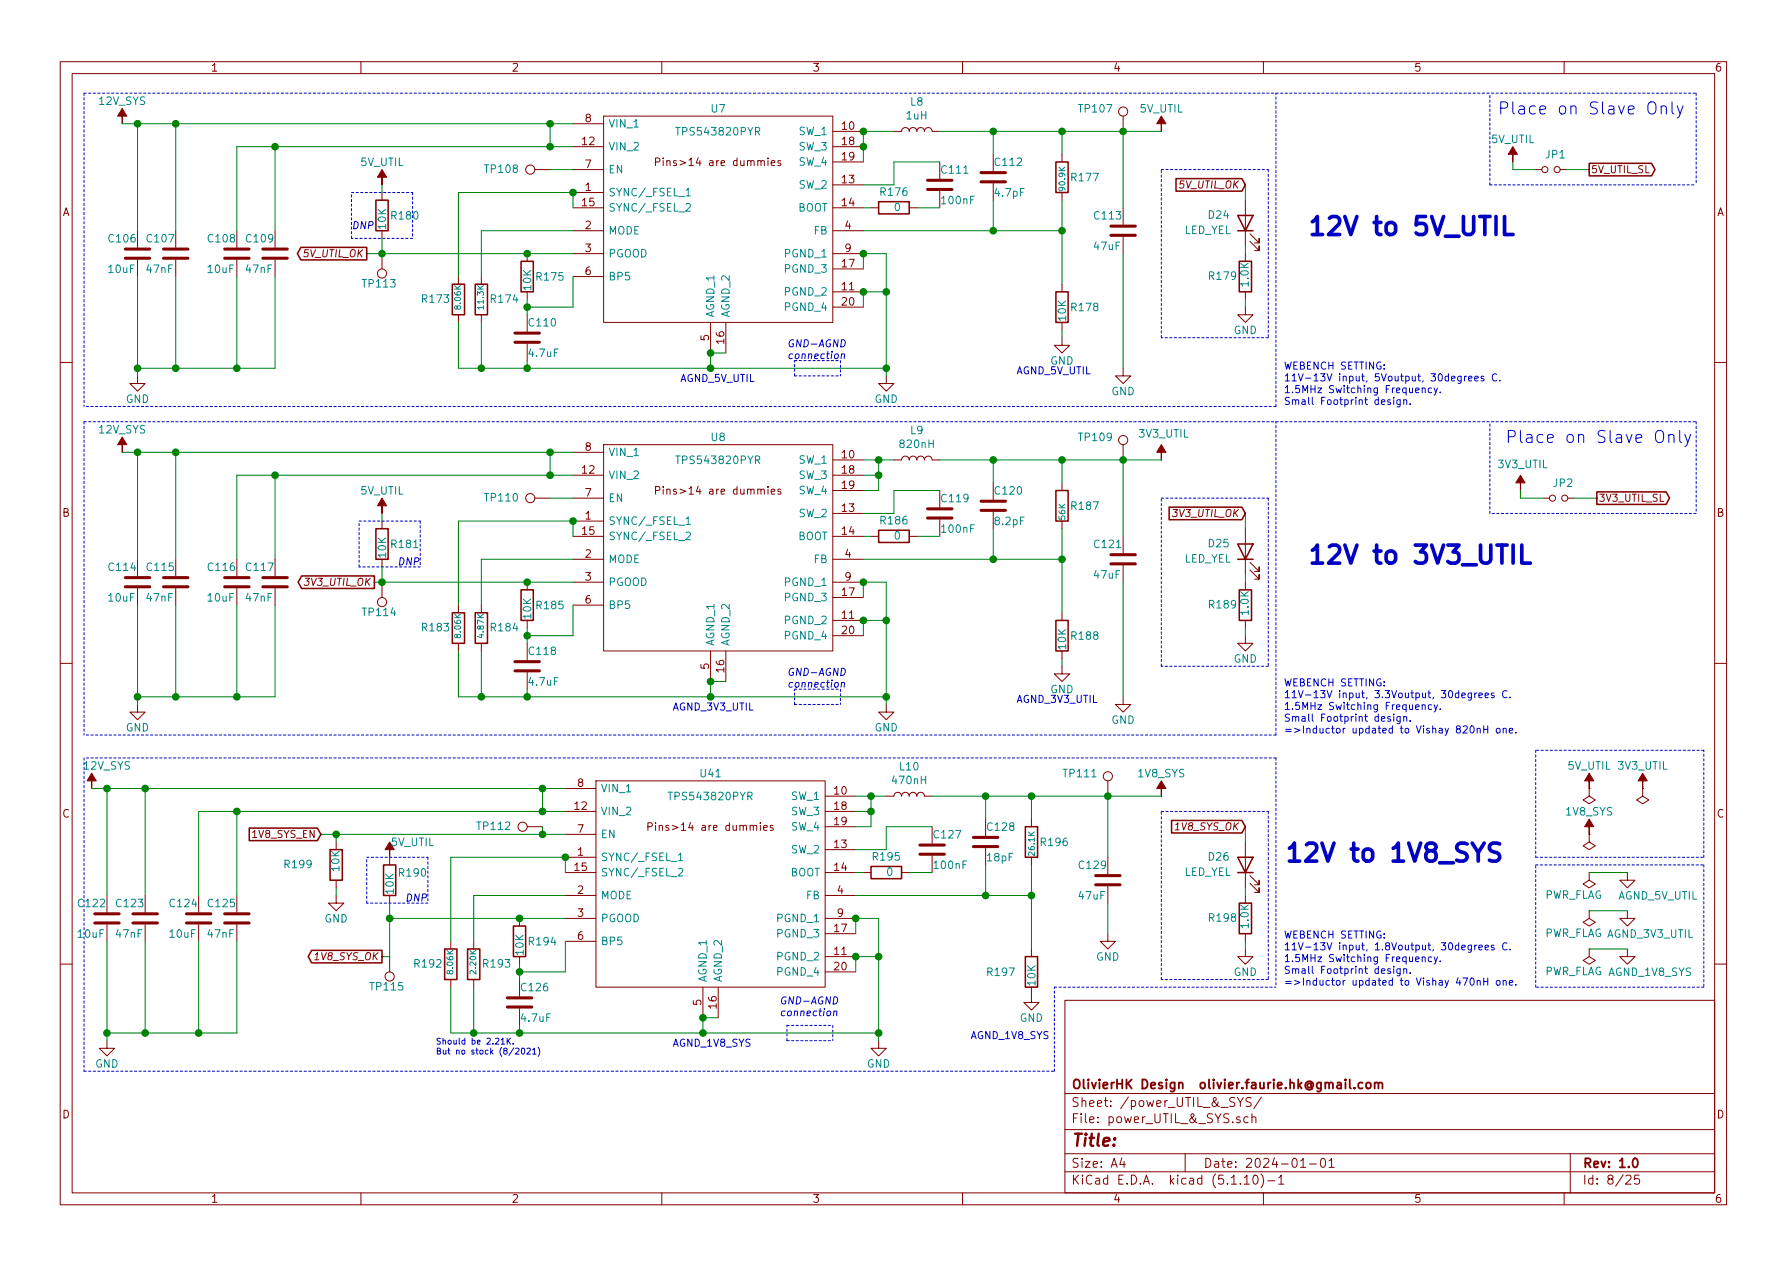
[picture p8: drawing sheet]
<svg xmlns="http://www.w3.org/2000/svg" width="297mm" height="210mm" viewBox="0 0 297 210" stroke-linecap="round" stroke-linejoin="round" font-family="sans-serif">
<defs><g id="words">
<g font-size="4.2" fill="#0000c2">
<text x="217.2" y="39.1">12V to 5V_UTIL</text>
<text x="217.2" y="93.7">12V to 3V3_UTIL</text>
<text x="213.4" y="143.3">12V to 1V8_SYS</text>
</g>
<g font-size="2.8" fill="#0000c2">
<text x="248.9" y="19">Place on Slave Only</text>
<text x="250.2" y="73.7">Place on Slave Only</text>
</g>
<text font-size="2.8" fill="#840000" x="178" y="190.5">Title:</text>
<g font-size="2.1" fill="#840000">
<text x="178" y="184">Sheet: /power_UTIL_&amp;_SYS/</text>
<text x="178" y="181">OlivierHK Design olivier.faurie.hk@gmail.com</text>
<text x="178" y="186.7">File: power_UTIL_&amp;_SYS.sch</text>
<text x="178" y="196.9">KiCad E.D.A. kicad (5.1.10)-1</text>
<text x="178" y="194.1">Size: A4</text>
<text x="200" y="194.1">Date: 2024-01-01</text>
<text x="263" y="194.1">Rev: 1.0</text>
<text x="263" y="196.9">Id: 8/25</text>
</g>
<g font-size="1.8" fill="#840000">
<text x="35" y="11.9">1</text>
<text x="85" y="11.9">2</text>
<text x="135" y="11.9">3</text>
<text x="185" y="11.9">4</text>
<text x="235" y="11.9">5</text>
<text x="285" y="11.9">6</text>
<text x="97.3" y="20.3">8</text>
<text x="140" y="21.6">10</text>
<text x="96.8" y="24.1">12</text>
<text x="97.3" y="27.9">7</text>
<text x="110.3" y="27.6">Pins&gt;14 are dummies</text>
<text x="140" y="24.1">18</text>
<text x="140" y="26.7">19</text>
<text x="10.4" y="35.9">A</text>
<text x="96.8" y="34.3">15</text>
<text x="97.3" y="31.7">1</text>
<text x="140" y="30.5">13</text>
<text x="140" y="34.3">14</text>
<text x="285.4" y="35.9">A</text>
<text x="97.3" y="38.1">2</text>
<text x="97.3" y="41.9">3</text>
<text x="140.5" y="38.1">4</text>
<text x="140.5" y="41.9">9</text>
<text x="97.3" y="45.7">6</text>
<text x="140" y="44.4">17</text>
<text x="140" y="48.3">11</text>
<text x="140" y="50.8">20</text>
<text x="117.9" y="56.6" transform="rotate(-90 117.9 56.6)">5</text>
<text x="120.4" y="57.1" transform="rotate(-90 120.4 57.1)">16</text>
<text x="97.3" y="74.9">8</text>
<text x="140" y="76.2">10</text>
<text x="96.8" y="78.7">12</text>
<text x="97.3" y="82.5">7</text>
<text x="110.3" y="82.2">Pins&gt;14 are dummies</text>
<text x="140" y="78.7">18</text>
<text x="140" y="81.3">19</text>
<text x="10.4" y="85.9">B</text>
<text x="96.8" y="88.9">15</text>
<text x="97.3" y="86.4">1</text>
<text x="140" y="85.1">13</text>
<text x="140" y="88.9">14</text>
<text x="285.4" y="85.9">B</text>
<text x="97.3" y="92.7">2</text>
<text x="140.5" y="92.7">4</text>
<text x="97.3" y="96.5">3</text>
<text x="97.3" y="100.3">6</text>
<text x="140" y="99.1">17</text>
<text x="140.5" y="96.5">9</text>
<text x="140" y="102.9">11</text>
<text x="140" y="105.4">20</text>
<text x="117.9" y="111.2" transform="rotate(-90 117.9 111.2)">5</text>
<text x="120.4" y="111.7" transform="rotate(-90 120.4 111.7)">16</text>
<text x="96" y="130.8">8</text>
<text x="10.4" y="135.9">C</text>
<text x="95.6" y="134.6">12</text>
<text x="138.7" y="132.1">10</text>
<text x="138.7" y="134.6">18</text>
<text x="138.7" y="137.2">19</text>
<text x="285.4" y="135.9">C</text>
<text x="96" y="142.2">1</text>
<text x="96" y="138.4">7</text>
<text x="109" y="138.1">Pins&gt;14 are dummies</text>
<text x="138.7" y="141">13</text>
<text x="95.6" y="144.8">15</text>
<text x="96" y="148.6">2</text>
<text x="138.7" y="144.8">14</text>
<text x="139.2" y="148.6">4</text>
<text x="96" y="152.4">3</text>
<text x="138.7" y="154.9">17</text>
<text x="139.2" y="152.4">9</text>
<text x="96" y="156.2">6</text>
<text x="138.7" y="158.7">11</text>
<text x="138.7" y="161.3">20</text>
<text x="116.6" y="167.1" transform="rotate(-90 116.6 167.1)">5</text>
<text x="119.1" y="167.6" transform="rotate(-90 119.1 167.6)">16</text>
<text x="10.4" y="185.9">D</text>
<text x="285.4" y="185.9">D</text>
<text x="35" y="199.9">1</text>
<text x="85" y="199.9">2</text>
<text x="135" y="199.9">3</text>
<text x="185" y="199.9">4</text>
<text x="235" y="199.9">5</text>
<text x="285" y="199.9">6</text>
</g>
<g font-size="1.8" fill="#008484">
<text x="16.5" y="17.4">12V_SYS</text>
<text x="151.4" y="17.6">L8</text>
<text x="101.1" y="21.2">VIN_1</text>
<text x="112.9" y="22.5">TPS543820PYR</text>
<text x="118.3" y="18.7">U7</text>
<text x="132.8" y="22.5">SW_1</text>
<text x="150.7" y="19.9">1uH</text>
<text x="179.5" y="18.7">TP107</text>
<text x="189.5" y="18.7">5V_UTIL</text>
<text x="247.9" y="23.8">5V_UTIL</text>
<text x="60" y="27.6">5V_UTIL</text>
<text x="80.7" y="28.7">TP108</text>
<text x="101.1" y="25">VIN_2</text>
<text x="101.1" y="28.8">EN</text>
<text x="132.8" y="25">SW_3</text>
<text x="132.8" y="27.6">SW_4</text>
<text x="156.6" y="28.9">C111</text>
<text x="165.5" y="27.6">C112</text>
<text x="257" y="26.3">JP1</text>
<text x="101.1" y="32.6">SYNC/_FSEL_1</text>
<text x="101.1" y="35.2">SYNC/_FSEL_2</text>
<text x="132.6" y="35.2">BOOT</text>
<text x="132.8" y="31.4">SW_2</text>
<text x="146.5" y="32.6">R176</text>
<text x="148.7" y="35.1">0</text>
<text x="156.7" y="34">100nF</text>
<text x="165.5" y="32.7">4.7pF</text>
<text x="178.2" y="30.1">R177</text>
<text x="18.2" y="40.3">C106</text>
<text x="24.5" y="40.3">C107</text>
<text x="34.7" y="40.3">C108</text>
<text x="41" y="40.3">C109</text>
<text x="64.2" y="38" transform="rotate(-90 64.2 38)">10K</text>
<text x="65.2" y="36.5">R180</text>
<text x="101.1" y="39">MODE</text>
<text x="135.3" y="39">FB</text>
<text x="181.9" y="41.6">47uF</text>
<text x="182" y="36.5">C113</text>
<text x="196.8" y="38.9">LED_YEL</text>
<text x="200.9" y="36.4">D24</text>
<text x="18.1" y="45.4">10uF</text>
<text x="24.5" y="45.4">47nF</text>
<text x="34.6" y="45.4">10uF</text>
<text x="41" y="45.4">47nF</text>
<text x="60.4" y="47.8">TP113</text>
<text x="89.3" y="46.7">R175</text>
<text x="101.1" y="42.8">PGOOD</text>
<text x="101.1" y="46.6">BP5</text>
<text x="130.6" y="45.3">PGND_3</text>
<text x="130.6" y="42.8">PGND_1</text>
<text x="201.1" y="46.5">R179</text>
<text x="207.6" y="47.5" transform="rotate(-90 207.6 47.5)">1.0K</text>
<text x="70.3" y="50.3">R173</text>
<text x="81.7" y="50.3">R174</text>
<text x="88.3" y="48.2" transform="rotate(-90 88.3 48.2)">10K</text>
<text x="118.7" y="52.8" transform="rotate(-90 118.7 52.8)">AGND_1</text>
<text x="121.3" y="52.8" transform="rotate(-90 121.3 52.8)">AGND_2</text>
<text x="130.6" y="49.1">PGND_2</text>
<text x="130.6" y="51.7">PGND_4</text>
<text x="177.2" y="53.3" transform="rotate(-90 177.2 53.3)">10K</text>
<text x="178.2" y="51.7">R178</text>
<text x="88" y="59.4">4.7uF</text>
<text x="88" y="54.3">C110</text>
<text x="205.1" y="55.5">GND</text>
<text x="174.6" y="60.6">GND</text>
<text x="184.7" y="65.7">GND</text>
<text x="20.9" y="67">GND</text>
<text x="145.4" y="67">GND</text>
<text x="16.5" y="72.1">12V_SYS</text>
<text x="101.1" y="75.8">VIN_1</text>
<text x="112.9" y="77.1">TPS543820PYR</text>
<text x="118.3" y="73.3">U8</text>
<text x="132.8" y="77.1">SW_1</text>
<text x="149.8" y="74.5">820nH</text>
<text x="151.4" y="72.2">L9</text>
<text x="179.5" y="73.3">TP109</text>
<text x="189.4" y="72.7">3V3_UTIL</text>
<text x="249.1" y="77.8">3V3_UTIL</text>
<text x="60" y="82.2">5V_UTIL</text>
<text x="80.7" y="83.4">TP110</text>
<text x="101.1" y="79.6">VIN_2</text>
<text x="101.1" y="83.4">EN</text>
<text x="132.8" y="79.6">SW_3</text>
<text x="132.8" y="82.2">SW_4</text>
<text x="156.6" y="83.5">C119</text>
<text x="165.5" y="82.2">C120</text>
<text x="258.2" y="80.9">JP2</text>
<text x="101.1" y="87.2">SYNC/_FSEL_1</text>
<text x="101.1" y="89.8">SYNC/_FSEL_2</text>
<text x="132.6" y="89.8">BOOT</text>
<text x="132.8" y="86">SW_2</text>
<text x="146.5" y="87.2">R186</text>
<text x="148.7" y="89.7">0</text>
<text x="156.7" y="88.6">100nF</text>
<text x="165.5" y="87.3">8.2pF</text>
<text x="178.2" y="84.8">R187</text>
<text x="18.2" y="94.9">C114</text>
<text x="24.5" y="94.9">C115</text>
<text x="34.7" y="94.9">C116</text>
<text x="41" y="94.9">C117</text>
<text x="64.2" y="92.7" transform="rotate(-90 64.2 92.7)">10K</text>
<text x="65.2" y="91.1">R181</text>
<text x="101.1" y="93.6">MODE</text>
<text x="135.3" y="93.6">FB</text>
<text x="182" y="91.1">C121</text>
<text x="196.8" y="93.5">LED_YEL</text>
<text x="200.9" y="91">D25</text>
<text x="18.1" y="100">10uF</text>
<text x="24.5" y="100">47nF</text>
<text x="34.6" y="100">10uF</text>
<text x="41" y="100">47nF</text>
<text x="89.3" y="101.3">R185</text>
<text x="101.1" y="97.4">PGOOD</text>
<text x="101.1" y="101.2">BP5</text>
<text x="130.6" y="99.9">PGND_3</text>
<text x="130.6" y="97.4">PGND_1</text>
<text x="181.9" y="96.2">47uF</text>
<text x="201.1" y="101.1">R189</text>
<text x="60.4" y="102.4">TP114</text>
<text x="70.3" y="104.9">R183</text>
<text x="81.7" y="104.9">R184</text>
<text x="88.3" y="102.8" transform="rotate(-90 88.3 102.8)">10K</text>
<text x="118.7" y="107.4" transform="rotate(-90 118.7 107.4)">AGND_1</text>
<text x="121.3" y="107.4" transform="rotate(-90 121.3 107.4)">AGND_2</text>
<text x="130.6" y="103.8">PGND_2</text>
<text x="130.6" y="106.3">PGND_4</text>
<text x="177.2" y="107.9" transform="rotate(-90 177.2 107.9)">10K</text>
<text x="178.2" y="106.3">R188</text>
<text x="207.6" y="102.1" transform="rotate(-90 207.6 102.1)">1.0K</text>
<text x="88" y="114">4.7uF</text>
<text x="88" y="108.9">C118</text>
<text x="205.1" y="110.2">GND</text>
<text x="174.6" y="115.2">GND</text>
<text x="20.9" y="121.6">GND</text>
<text x="145.4" y="121.6">GND</text>
<text x="184.7" y="120.3">GND</text>
<text x="13.9" y="127.9">12V_SYS</text>
<text x="99.8" y="131.7">VIN_1</text>
<text x="116.5" y="129.2">U41</text>
<text x="148.5" y="130.3">470nH</text>
<text x="149.6" y="128.1">L10</text>
<text x="176.9" y="129.2">TP111</text>
<text x="189.2" y="129.2">1V8_SYS</text>
<text x="260.6" y="127.9">5V_UTIL</text>
<text x="269" y="127.9">3V3_UTIL</text>
<text x="79.5" y="138">TP112</text>
<text x="99.8" y="135.5">VIN_2</text>
<text x="111.6" y="133">TPS543820PYR</text>
<text x="131.6" y="133">SW_1</text>
<text x="131.6" y="135.5">SW_3</text>
<text x="260.3" y="135.6">1V8_SYS</text>
<text x="65" y="140.6">5V_UTIL</text>
<text x="99.8" y="143.1">SYNC/_FSEL_1</text>
<text x="99.8" y="139.3">EN</text>
<text x="131.6" y="141.9">SW_2</text>
<text x="131.6" y="138">SW_4</text>
<text x="145.2" y="143">R195</text>
<text x="155.3" y="139.4">C127</text>
<text x="164.2" y="143.2">18pF</text>
<text x="164.2" y="138.1">C128</text>
<text x="173.1" y="140.6">R196</text>
<text x="200.9" y="143">D26</text>
<text x="47.4" y="144.3">R199</text>
<text x="56.4" y="144.7" transform="rotate(-90 56.4 144.7)">10K</text>
<text x="65.5" y="148.5" transform="rotate(-90 65.5 148.5)">10K</text>
<text x="66.4" y="145.7">R190</text>
<text x="99.8" y="145.7">SYNC/_FSEL_2</text>
<text x="99.8" y="149.5">MODE</text>
<text x="131.3" y="145.7">BOOT</text>
<text x="134" y="149.5">FB</text>
<text x="147.4" y="145.6">0</text>
<text x="155.4" y="144.4">100nF</text>
<text x="179.4" y="149.5">47uF</text>
<text x="179.5" y="144.4">C129</text>
<text x="196.8" y="145.6">LED_YEL</text>
<text x="256.6" y="149.4">PWR_FLAG</text>
<text x="269" y="149.5">AGND_5V_UTIL</text>
<text x="13" y="155.9">10uF</text>
<text x="13.1" y="150.8">C122</text>
<text x="19.4" y="155.9">47nF</text>
<text x="19.5" y="150.8">C123</text>
<text x="28.3" y="155.9">10uF</text>
<text x="28.3" y="150.8">C124</text>
<text x="34.6" y="155.9">47nF</text>
<text x="34.7" y="150.8">C125</text>
<text x="53.9" y="153.3">GND</text>
<text x="99.8" y="153.3">PGOOD</text>
<text x="129.3" y="155.8">PGND_3</text>
<text x="129.3" y="153.3">PGND_1</text>
<text x="201.1" y="153.2">R198</text>
<text x="207.6" y="154.2" transform="rotate(-90 207.6 154.2)">1.0K</text>
<text x="256.6" y="155.7">PWR_FLAG AGND_3V3_UTIL</text>
<text x="69" y="160.8">R192</text>
<text x="80.4" y="160.8">R193</text>
<text x="87" y="158.7" transform="rotate(-90 87 158.7)">10K</text>
<text x="88" y="157.1">R194</text>
<text x="99.8" y="157.1">BP5</text>
<text x="129.3" y="159.6">PGND_2</text>
<text x="182.2" y="159.7">GND</text>
<text x="61.7" y="164.6">TP115</text>
<text x="86.8" y="164.8">C126</text>
<text x="117.5" y="163.3" transform="rotate(-90 117.5 163.3)">AGND_1</text>
<text x="120" y="163.3" transform="rotate(-90 120 163.3)">AGND_2</text>
<text x="129.3" y="162.2">PGND_4</text>
<text x="164.2" y="162.2">R197</text>
<text x="172.1" y="163.8" transform="rotate(-90 172.1 163.8)">10K</text>
<text x="205.1" y="162.2">GND</text>
<text x="256.6" y="162.1">PWR_FLAG AGND_1V8_SYS</text>
<text x="86.7" y="169.8">4.7uF</text>
<text x="169.5" y="169.8">GND</text>
<text x="15.8" y="177.5">GND</text>
<text x="144.1" y="177.5">GND</text>
</g>
<g font-size="1.7" fill="#840000">
<text x="264.4" y="28.8">5V_UTIL_SL</text>
<text x="196.2" y="31.3">5V_UTIL_OK</text>
<text x="50.6" y="42.7">5V_UTIL_OK</text>
<text x="265.7" y="83.4">3V3_UTIL_SL</text>
<text x="195.3" y="85.9">3V3_UTIL_OK</text>
<text x="51" y="97.4">3V3_UTIL_OK</text>
<text x="195.7" y="138">1V8_SYS_OK</text>
<text x="42.2" y="139.3">1V8_SYS_EN</text>
<text x="52.6" y="159.6">1V8_SYS_OK</text>
</g>
<g font-size="1.7" fill="#0000c2">
<text x="58.4" y="38.1">DNP</text>
<text x="130.8" y="57.7">GND-AGND</text>
<text x="130.8" y="59.7">connection</text>
<text x="113" y="63.5">AGND_5V_UTIL</text>
<text x="168.9" y="62.2">AGND_5V_UTIL</text>
<text x="213.4" y="61.4">WEBENCH SETTING:</text>
<text x="213.4" y="63.4">11V-13V input, 5Voutput, 30degrees C.</text>
<text x="213.4" y="65.3">1.5MHz Switching Frequency.</text>
<text x="213.4" y="67.3">Small Footprint design.</text>
<text x="66" y="94">DNP</text>
<text x="130.8" y="112.3">GND-AGND</text>
<text x="111.8" y="118.1">AGND_3V3_UTIL</text>
<text x="130.8" y="114.3">connection</text>
<text x="168.9" y="116.8">AGND_3V3_UTIL</text>
<text x="213.4" y="114.1">WEBENCH SETTING:</text>
<text x="213.4" y="116">11V-13V input, 3.3Voutput, 30degrees C.</text>
<text x="213.4" y="118">1.5MHz Switching Frequency.</text>
<text x="213.4" y="120">Small Footprint design.</text>
<text x="213.4" y="121.9">=&gt;Inductor updated to Vishay 820nH one.</text>
<text x="67.3" y="149.9">DNP</text>
<text x="213.4" y="156">WEBENCH SETTING:</text>
<text x="213.4" y="158">11V-13V input, 1.8Voutput, 30degrees C.</text>
<text x="213.4" y="159.9">1.5MHz Switching Frequency.</text>
<text x="213.4" y="161.9">Small Footprint design.</text>
<text x="129.5" y="166.9">GND-AGND</text>
<text x="213.4" y="163.8">=&gt;Inductor updated to Vishay 470nH one.</text>
<text x="111.8" y="174">AGND_1V8_SYS</text>
<text x="129.5" y="168.9">connection</text>
<text x="161.3" y="172.7">AGND_1V8_SYS</text>
</g>
<g font-size="1.4" fill="#008484">
<text x="177.1" y="31.6" transform="rotate(-90 177.1 31.6)">90.9K</text>
<text x="76.6" y="51.3" transform="rotate(-90 76.6 51.3)">8.06K</text>
<text x="80.4" y="51.3" transform="rotate(-90 80.4 51.3)">11.3K</text>
<text x="177.1" y="86.4" transform="rotate(-90 177.1 86.4)">56K</text>
<text x="76.6" y="105.9" transform="rotate(-90 76.6 105.9)">8.06K</text>
<text x="80.4" y="105.9" transform="rotate(-90 80.4 105.9)">4.87K</text>
<text x="172" y="142.1" transform="rotate(-90 172 142.1)">26.1K</text>
<text x="75.3" y="161.8" transform="rotate(-90 75.3 161.8)">8.06K</text>
<text x="79.1" y="161.8" transform="rotate(-90 79.1 161.8)">2.20K</text>
</g>
<g font-size="1.4" fill="#0000c2">
<text x="72.4" y="173.6">Should be 2.21K.</text>
<text x="72.4" y="175.3">But no stock (8/2021)</text>
</g>
</g></defs>
<g fill="none" stroke="#840000" stroke-width=".17">
<path d="M10 10.3h277v189.9h-277zM12 12.2h273v186.1h-273zM60 10.3v1.9M100.3 19.3h38.1v34.3h-38.1zM110 10.3v1.9M160 10.3v1.9M186.7 19.3v2.5M210 10.3v1.9M260 10.3v1.9M22.9 38.3v2.8M29.2 38.3v2.8M39.4 38.3v2.8"/>
<path d="M45.7 38.3v2.8M63.5 32v1.3M63.5 38.3v1.3M88.9 28.2h2.5M95.2 34.5h5.1M95.2 28.2h5.1M95.2 32h5.1M95.2 24.4h5.1M95.2 38.3h5.1M95.2 20.6h5.1M109 26.9h.6l.1-.2-.1-.3-.2-.1h-.4v1.2M128.2 27.1l.6-.1v-.3h-.4l-.2 .2 .1 .6h.5"/>
<path d="M129.8 26.7a.31 .31 0 0 0-.5 .2v.1l.3 .1 .2 .2-.2 .2h-.3M138.4 21.8h5.1M138.4 34.5h5.1M138.4 24.4h5.1M138.4 30.7h5.1M138.4 26.9h5.1M138.4 38.3h5.1M144.8 34.5h1.2M148.6 21.8h1.3a.63 .63 0 0 1 .6-.6 .63 .63 0 0 1 .6 .6 .63 .63 0 0 1 .7-.6 .63 .63 0 0 1 .6 .6 .63 .63 0 0 1 .6-.6 .63 .63 0 0 1 .7 .6 .63 .63 0 0 1 .6-.6 .63 .63 0 0 1 .6 .6h1.3M151.1 34.5h1.3M156.2 26.9v2.8M156.2 31.7v2.8"/>
<path d="M165.1 25.6v2.8M165.1 30.5v2.8M176.5 25.6v1.3M176.5 32v1.3M186.7 34.5v2.8M186.7 39.4v2.8M207 33.3v7.6M207.8 38.9l1.5 1.5v-.8v.8h-.8M255.3 28.2h1M259.3 28.2h1M22.9 43.2v2.8M29.2 43.2v2.8"/>
<path d="M39.4 43.2v2.8M45.7 43.2v2.8M63.5 42.2v2.5M76.2 46v1.2M76.2 52.3v1.3M80 46v1.2M80 52.3v1.3M87.6 42.2v1.2M87.6 48.5v1.3M87.6 52.3v2.8M87.6 57.1v2.8M95.2 42.2h5.1"/>
<path d="M95.2 46h5.1M118.1 53.6v5.1M120.6 53.6v5.1M138.4 48.5h5.1M138.4 44.7h5.1M138.4 51h5.1M138.4 42.2h5.1M176.5 56.1v1.3h1.3l-1.3 1.3-1.2-1.3h1.2M176.5 47.2v1.3M176.5 53.6v1.3M207 51v1.3h1.3l-1.3 1.3-1.3-1.3h1.3M207 42.2v1.2"/>
<path d="M207 48.5v1.3M207.8 40.1l1.5 1.6v-.8v.8h-.8M10 60.2h2M22.9 62.5v1.2h1.2l-1.2 1.3-1.3-1.3h1.3M95.2 79h5.1M95.2 75.2h5.1M100.3 73.9h38.1v34.3h-38.1zM138.4 76.4h5.1M138.4 79h5.1M147.3 62.5v1.2h1.3l-1.3 1.3-1.3-1.3h1.3M148.6 76.4h1.3a.63 .63 0 0 1 .6-.6 .63 .63 0 0 1 .6 .6 .63 .63 0 0 1 .7-.6 .63 .63 0 0 1 .6 .6 .63 .63 0 0 1 .6-.6 .63 .63 0 0 1 .7 .6 .63 .63 0 0 1 .6-.6 .63 .63 0 0 1 .6 .6h1.3M186.7 61.2v1.3h1.3l-1.3 1.2-1.3-1.2h1.3"/>
<path d="M186.7 73.9v2.5M285 60.2h2M22.9 93v2.8M22.9 97.8v2.8M29.2 93v2.8M29.2 97.8v2.8M39.4 93v2.8M39.4 97.8v2.8M45.7 93v2.8M45.7 97.8v2.8M63.5 86.6v1.3M63.5 93v1.2"/>
<path d="M63.5 96.8v2.5M87.6 96.8v1.2M88.9 82.8h2.5M95.2 89.1h5.1M95.2 86.6h5.1M95.2 93h5.1M95.2 96.8h5.1M95.2 82.8h5.1M109 81.5h.6l.1-.2-.1-.3-.2-.1h-.4v1.2M128.2 81.7l.6-.1v-.2l-.4-.1-.2 .2 .1 .6h.5M129.8 81.4a.31 .31 0 0 0-.5 .1v.2h.3l.2 .2-.2 .2h-.3M138.4 89.1h5.1"/>
<path d="M138.4 85.3h5.1M138.4 99.3h5.1M138.4 81.5h5.1M138.4 93h5.1M138.4 96.8h5.1M144.8 89.1h1.2M151.1 89.1h1.3M156.2 81.5v2.8M156.2 86.4v2.7M165.1 80.3v2.8M165.1 85.1v2.8M176.5 80.3v1.2"/>
<path d="M176.5 86.6v1.3M186.7 89.1v2.8M186.7 94v2.8M207 87.9v7.6M207 96.8v1.2M207.8 94.7l1.5 1.6v-.8v.8h-.8M207.8 93.5l1.5 1.5v-.8v.8h-.8M256.5 82.8h1.1M260.6 82.8h1M10 110.3h2M22.9 117.1v1.3h1.2l-1.2 1.2-1.3-1.2h1.3M76.2 100.6v1.2"/>
<path d="M76.2 106.9v1.3M80 100.6v1.2M80 106.9v1.3M87.6 103.1v1.3M87.6 106.9v2.8M87.6 111.8v2.7M95.2 100.6h5.1M118.1 108.2v5.1M120.6 108.2v5.1M138.4 103.1h5.1M138.4 105.7h5.1M147.3 117.1v1.3h1.3l-1.3 1.2-1.3-1.2h1.3"/>
<path d="M176.5 110.7v1.3h1.3l-1.3 1.3-1.2-1.3h1.2M176.5 101.8v1.3M176.5 108.2v1.3M186.7 115.8v1.3h1.3l-1.3 1.3-1.3-1.3h1.3M207 105.7v1.2h1.3l-1.3 1.3-1.3-1.3h1.3M207 103.1v1.3M285 110.3h2M55.9 139.9v1.3M87.6 137.4h2.6M94 134.9h5.1M94 138.7h5.1M94 131.1h5.1"/>
<path d="M99.1 129.8h38.1v34.3h-38.1zM107.7 137.4h.6l.1-.2v-.3l-.2-.2h-.5v1.3M126.9 137.6l.6-.1v-.3h-.4l-.2 .2 .1 .6h.5M128.5 137.2a.31 .31 0 0 0-.5 .2l.1 .1 .3 .1 .1 .2-.1 .2h-.4M137.2 132.3h5M137.2 134.9h5M137.2 137.4h5M147.3 132.3h1.3a.63 .63 0 0 1 .6-.6 .63 .63 0 0 1 .7 .6 .63 .63 0 0 1 .6-.6 .63 .63 0 0 1 .6 .6 .63 .63 0 0 1 .7-.6 .63 .63 0 0 1 .6 .6 .63 .63 0 0 1 .6-.6 .63 .63 0 0 1 .7 .6h1.2M154.9 137.4v2.8M163.8 136.1v2.8M171.4 136.1v1.3M184.1 129.8v2.5"/>
<path d="M195.3 137.9h.7M207 139.9v7.7M264.2 131.1v1.2l1 .7-1 .6-1.1-.6 1.1-.7M264.2 131.1h.1M264.2 138.7v1.2l1 .7-1 .6-1.1-.6 1.1-.7M264.2 138.7h.1M273 131.1v1.2l1.1 .7-1.1 .6-1-.6 1-.7M273 131.1h.1M17.8 148.8v2.8M17.8 153.7v2.8M24.1 148.8v2.8M24.1 153.7v2.8"/>
<path d="M33 148.8v2.8M33 153.7v2.8M39.4 148.8v2.8M39.4 153.7v2.8M52.3 159.5h.7M55.9 148.8v1.3h1.2l-1.2 1.3-1.3-1.3h1.3M55.9 146.3v1.3M64.8 142.5v1.3M64.8 148.8v1.3M64.8 159v2.5M74.9 156.5v1.2M78.7 156.5v1.2"/>
<path d="M86.4 152.6v1.3M86.4 159v1.3M94 142.5h5.1M94 145h5.1M94 148.8h5.1M94 152.6h5.1M94 156.5h5.1M137.2 159h5M137.2 141.2h5M137.2 145h5M137.2 155.2h5M137.2 148.8h5"/>
<path d="M137.2 152.6h5M143.5 145h1.3M149.9 145h1.2M154.9 142.2v2.8M163.8 141v2.8M171.4 142.5v1.3M171.4 157.7v1.3M184.1 155.2v1.3h1.3l-1.3 1.2-1.2-1.2h1.2M184.1 142.5v2.8M184.1 147.3v2.8M207 157.7v1.3h1.3l-1.3 1.3-1.3-1.3h1.3M207 148.8v1.3"/>
<path d="M207 155.2v1.3M207.8 146.8l1.5 1.5v-.7v.7h-.8M207.8 145.5l1.5 1.6v-.8v.8h-.8M264.2 157.7v1.3l1 .6-1 .7-1.1-.7 1.1-.6M264.2 157.7h.1M264.2 151.4v1.2l1 .7-1 .6-1.1-.6 1.1-.7M264.2 151.4h.1M264.2 145v1.3l1 .6-1 .7-1.1-.7 1.1-.6M264.2 145h.1M270.5 157.7v1.3h1.3l-1.3 1.3-1.3-1.3h1.3M270.5 151.4v1.2h1.3l-1.3 1.3-1.3-1.3h1.3M270.5 145v1.3h1.3l-1.3 1.3-1.3-1.3h1.3"/>
<path d="M10 160.2h2M17.8 173v1.2h1.2l-1.2 1.3-1.3-1.3h1.3M74.9 162.8v1.3M78.7 162.8v1.3M86.4 162.8v2.8M86.4 167.6v2.8M116.8 164.1v5.1M119.4 164.1v5.1M137.2 161.5h5M146 173v1.2h1.3l-1.3 1.3-1.2-1.3h1.2M171.4 164.1v2.5h1.3l-1.3 1.3-1.2-1.3h1.2M177 166.3h108v32h-108z"/>
<path d="M285 160.2h2M60 198.3v1.9M110 198.3v1.9M160 198.3v1.9M177 194.8h108M177 191.8h108M177 187.8h108M177 181.8h108M186.5 192.5l-.4 1h1M186.8 193v1M197 191.8v3M205.7 182.4l.5 .8 .5-.8"/>
<path d="M206.2 183.2v.7M206.8 195.8l.5-.5v1.5M206.8 196.8h.9M207.5 185.7l-.5-.1-.2 .3v.6l.2 .1 .5-.1M208 182.5l-.6-.1-.3 .3 .1 .3 .7 .4v.4a.66 .66 0 0 1-.8 0M208.1 185.7h.1a.37 .37 0 0 1 .6 .1v.8M208.1 185.1v1.5M208.5 195.4l.3-.1a.94 .94 0 0 1 0 1.5 .79 .79 0 0 1-.4-1.3zM209.6 195.1a1.71 1.71 0 0 1 0 2.3M209.7 182.3l-1.3 2M210 198.3v1.9M210.7 196.3h1.2"/>
<path d="M212.5 195.8l.5-.5v1.5M212.5 196.8h.9M216.2 193l.4-.5v1.5M216.2 194h.8M217.7 193.5h1.1M219.6 192.7l.4-.2a.94 .94 0 0 1 0 1.5l-.4-.1-.1-.4zM220.9 193l.4-.5v1.5M220.9 194h.9M260 198.3v1.9M261 191.8v6.5M270.3 195.5l.2-.2 .5 .1a.37 .37 0 0 1 0 .6l-.8 .8h.9M272.5 195.3h-.7l-.1 .7 .2-.1 .5 .1a.61 .61 0 0 1 .1 .7h-.1a.61 .61 0 0 1-.7 0"/>
<circle cx="186.7" cy="18.5" r=".76"/>
<circle cx="88.1" cy="28.2" r=".76"/>
<circle cx="256.8" cy="28.2" r=".51"/>
<circle cx="258.8" cy="28.2" r=".51"/>
<circle cx="63.5" cy="45.5" r=".76"/>
<circle cx="186.7" cy="73.1" r=".76"/>
<circle cx="88.1" cy="82.8" r=".76"/>
<circle cx="258.1" cy="82.8" r=".51"/>
<circle cx="260.1" cy="82.8" r=".51"/>
<circle cx="63.5" cy="100.1" r=".76"/>
<circle cx="86.9" cy="137.4" r=".76"/>
<circle cx="184.1" cy="129" r=".76"/>
<circle cx="64.8" cy="162.3" r=".76"/>
</g>
<path d="M228.5 179.9v1M225.1 180.8v.1M226.5 180l-.4-.1-.3 .3 .1 .6 .2 .1 .4-.1M227.2 180.1l.2-.2 .4 .2v.7l-.2 .1-.4-.1zM228.5 180.1l.2-.2 .4 .1v.9M229.1 180.1a.36 .36 0 0 1 .4-.2 .36 .36 0 0 1 .3 .2v.8M271.5 192.7l.4-.2a.94 .94 0 0 1 0 1.5 .79 .79 0 0 1-.4-1.3z" fill="none" stroke="#840000" stroke-width=".3"/>
<g fill="#840000" stroke="#840000" stroke-width=".17">
<path d="M193 19.3l.8 1.3h-.8v1.2v-1.2h-.7z"/>
<path d="M63.5 82.8l.8 1.3h-.8v1.2v-1.2h-.8z"/>
<path d="M264.2 136.1l.7 1.3h-.7v1.3v-1.3h-.8z"/>
<path d="M264.2 128.5l.7 1.3h-.7v1.3v-1.3h-.8z"/>
<path d="M193 129.8l.8 1.3h-.8v1.2v-1.2h-.7z"/>
<path d="M251.5 24.4l.7 1.2h-.7v1.3v-1.3h-.8z"/>
<path d="M252.7 79l.8 1.3h-.8v1.2v-1.2h-.7z"/>
<path d="M273 128.5l.8 1.3h-.8v1.3v-1.3h-.7z"/>
<path d="M20.3 72.6l.8 1.3h-.8v1.3v-1.3h-.7z"/>
<path d="M193 73.9l.8 1.3h-.8v1.2v-1.2h-.7z"/>
<path d="M63.5 28.2l.8 1.3h-.8v1.2v-1.2h-.8z"/>
<path d="M15.2 128.5l.8 1.3h-.8v1.3v-1.3h-.7z"/>
<path d="M64.8 139.9l.7 1.3h-.7v1.3v-1.3h-.8z"/>
<path d="M20.3 18l.8 1.3h-.8v1.3v-1.3h-.7z"/>
</g>
<g fill="none" stroke="#840000" stroke-width=".25">
<path d="M62.5 33.3h2v5h-2zM146 33.5h5.1v2.1h-5.1zM175.5 26.9h2v5.1h-2zM195.5 29.7h10.9l.6 1-.6 1.1h-10.9zM205.7 35.8h2.6l-1.3 2.5zM205.7 38.3h2.6M264.2 27.1h10.3l.6 1.1-.6 1h-10.3zM50 41.1h11v2.1h-11l-.6-1zM75.2 47.2h2v5.1h-2zM79 47.2h2v5.1h-2zM86.6 43.4h2v5.1h-2zM175.5 48.5h2v5.1h-2z"/>
<path d="M206 43.4h2v5.1h-2zM50.1 95.7h12.1v2.1h-12.1l-.5-1zM62.5 87.9h2v5.1h-2zM86.6 98h2v5.1h-2zM146 88.1h5.1v2.1h-5.1zM175.5 81.5h2v5.1h-2zM194.3 84.3h12.1l.6 1-.6 1.1h-12.1zM205.7 90.4h2.6l-1.3 2.6zM205.7 93h2.6M206 98h2v5.1h-2zM265.4 81.8h11.5l.6 1-.6 1h-11.5zM75.2 101.8h2v5.1h-2z"/>
<path d="M79 101.8h2v5.1h-2zM175.5 103.1h2v5.1h-2zM41.4 137.6h11.4l.5 1.1-.5 1h-11.4zM170.4 137.4h2.1v5.1h-2.1zM194.7 136.4h11.7l.6 1-.6 1h-11.7zM51.8 158h11.7v2h-11.7l-.6-1zM54.9 141.2h2v5.1h-2zM63.8 143.8h2v5h-2zM73.9 157.7h2v5.1h-2zM77.7 157.7h2.1v5.1h-2.1zM85.3 153.9h2.1v5.1h-2.1zM144.8 144h5.1v2h-5.1z"/>
<path d="M170.4 159h2.1v5.1h-2.1zM205.7 142.5h2.6l-1.3 2.5zM205.7 145h2.6M206 150.1h2v5.1h-2z"/>
</g>
<g fill="none" stroke="#840000" stroke-width=".51">
<path d="M154.2 31.5h4M154.2 30h4M163.1 30.2h4M163.1 28.7h4M184.7 39.1h4M184.7 37.6h4M20.8 42.9h4.1M20.8 41.4h4.1M27.2 42.9h4M27.2 41.4h4M37.3 42.9h4.1M37.3 41.4h4.1"/>
<path d="M43.7 42.9h4.1M43.7 41.4h4.1M85.6 56.9h4.1M85.6 55.4h4.1M20.8 97.5h4.1M20.8 96h4.1M27.2 97.5h4M27.2 96h4M37.3 97.5h4.1M37.3 96h4.1M43.7 97.5h4.1M43.7 96h4.1"/>
<path d="M154.2 86.1h4M154.2 84.6h4M163.1 84.8h4M163.1 83.3h4M184.7 93.7h4M184.7 92.2h4M85.6 111.5h4.1M85.6 110h4.1M161.8 139.2h4.1M15.7 153.4h4.1M15.7 151.9h4.1M22.1 153.4h4.1"/>
<path d="M22.1 151.9h4.1M31 153.4h4.1M31 151.9h4.1M37.3 153.4h4.1M37.3 151.9h4.1M152.9 142h4.1M152.9 140.5h4.1M161.8 140.7h4.1M182.1 147.1h4.1M182.1 145.5h4.1M84.3 167.4h4.1M84.3 165.9h4.1"/>
</g>
<path d="M114 31.6l.4-.3v1.3M114 34l.5-.2 .3 .4-.1 .2-.7 .7h.8M114 32.6h.8M114 86.3l.4-.4v1.3M114 88.6l.5-.2 .3 .4-.1 .2-.7 .7h.8M114 87.2h.8M112.8 142.1l.3-.3v1.2M112.8 144.4l.5-.1 .2 .4-.1 .2-.7 .7h.8M112.8 143h.7" fill="none" stroke="#008484" stroke-width=".17"/>
<g fill="none" stroke="#0000c2" stroke-width=".17" stroke-dasharray=".4 .4">
<path d="M14 15.5v52.1M14 15.5h267.9M281.9 15.5v15.2M58.4 32h10.2M58.4 39.6v-7.6M68.6 39.6h-10.2M68.6 32v7.6M193 28.2h17.8M210.8 28.2v27.9M247.6 30.7v-15.2M247.6 30.7h34.3M132.1 59.9h7.6"/>
<path d="M139.7 59.9v2.6M193 56.1v-27.9M210.8 56.1h-17.8M14 70.1v52.1M14 70.1h267.9M132.1 62.5v-2.6M132.1 62.5h7.6M212.1 67.6v-52.1M212.1 67.6h-198.1M281.9 70.1v15.2M59.7 94.2v-7.6M59.7 86.6h10.1"/>
<path d="M69.8 86.6v7.6M69.8 94.2h-10.1M193 82.8h17.8M210.8 82.8v27.9M247.6 85.3v-15.2M281.9 85.3h-34.3M132.1 117.1v-2.6M132.1 114.5h7.6M132.1 117.1h7.6M139.7 114.5v2.6M193 110.7v-27.9M210.8 110.7h-17.8"/>
<path d="M14 126v52M193 134.9h17.8M210.8 134.9v27.9M212.1 126h-198.1M212.1 122.2v-52.1M212.1 122.2h-198.1M212.1 126v38.1M255.3 124.7v17.8M283.2 124.7h-27.9M61 150.1v-7.6M61 142.5h10.1M71.1 150.1h-10.1"/>
<path d="M71.1 142.5v7.6M255.3 143.8h27.9M255.3 142.5h27.9M283.2 143.8v20.3M283.2 142.5v-17.8M14 178h161.3M130.8 170.4h7.6M130.8 173h7.6M130.8 173v-2.6M138.4 170.4v2.6M175.3 178v-13.9M175.3 164.1h36.8"/>
<path d="M193 162.8v-27.9M210.8 162.8h-17.8M255.3 164.1v-20.3M283.2 164.1h-27.9"/>
</g>
<g fill="none" stroke="#008400" stroke-width=".17">
<path d="M20.3 20.6h74.9M22.9 20.6v17.7M29.2 20.6v17.7M45.7 24.4v13.9M63.5 30.7v1.3M63.5 39.6v2.6M91.4 28.2h3.8M91.4 20.6v3.8M95.2 34.5v-2.5h-19v14M95.2 38.3h-15.2v7.7M95.2 24.4h-55.8v13.9M143.5 38.3h33"/>
<path d="M143.5 34.5h1.3M148.6 21.8h-5.1v5.1M152.4 34.5h3.8M156.2 21.8h36.8M156.2 26.9h-7.6v3.8h-5.1M165.1 21.8v3.8M165.1 33.3v5M176.5 21.8v3.8M176.5 33.3v13.9M186.7 21.8v12.7M207 30.7v2.6M251.5 26.9v1.3h3.8"/>
<path d="M260.3 28.2h3.9M22.9 46v16.5M29.2 46v15.2M39.4 46v15.2M45.7 46v15.2h-22.8M61 42.2h34.2M76.2 53.6v7.6h71.1M80 53.6v7.6M87.6 49.8v2.5M87.6 59.9v1.3M95.2 46v5h-7.6M120.6 58.7h-2.5v2.5"/>
<path d="M143.5 44.7v-2.5h3.8v20.3M147.3 48.5h-3.8v2.5M176.5 54.9v1.2M186.7 42.2v19M207 40.9v1.3M207 49.8v1.2M20.3 75.2h74.9M22.9 75.2v17.8M29.2 75.2v17.8M45.7 79v14M91.4 75.2v3.8M95.2 79h-55.8v14"/>
<path d="M143.5 79h2.5M143.5 76.4h5.1M146 76.4v5.1h-2.5M156.2 76.4h36.8M165.1 76.4v3.9M176.5 76.4v3.9M186.7 76.4v12.7M62.2 96.8h33M63.5 85.3v1.3M63.5 94.2v2.6M91.4 82.8h3.8M95.2 89.1v-2.5h-19v14"/>
<path d="M95.2 93h-15.2v7.6M143.5 99.3v-2.5h3.8v20.3M143.5 93h33M143.5 89.1h1.3M152.4 89.1h3.8M156.2 81.5h-7.6v3.8h-5.1M165.1 87.9v5.1M176.5 87.9v13.9M186.7 96.8v19M207 85.3v2.6M207 95.5v1.3M252.7 81.5v1.3h3.8"/>
<path d="M261.6 82.8h3.8M22.9 100.6v16.5M29.2 100.6v15.2M39.4 100.6v15.2M45.7 100.6v15.2h-22.8M76.2 108.2v7.6h71.1M80 108.2v7.6M87.6 104.4v2.5M87.6 114.5v1.3M95.2 100.6v5.1h-7.6M120.6 113.3h-2.5v2.5M147.3 103.1h-3.8v2.6"/>
<path d="M176.5 109.5v1.2M207 104.4v1.3M15.2 131.1h78.8M17.8 131.1v17.7M24.1 131.1v17.7M39.4 134.9v13.9M53.3 138.7h40.7M55.9 138.7v1.2M90.2 131.1v3.8M90.2 137.4v1.3M94 134.9h-61v13.9M142.2 132.3h5.1"/>
<path d="M142.2 134.9h2.6M144.8 132.3v5.1h-2.6M154.9 137.4h-7.6v3.8h-5.1M154.9 132.3h38.1M163.8 132.3v3.8M171.4 132.3v3.8M184.1 132.3v10.2M207 137.4v2.5M17.8 156.5v16.5M24.1 156.5v15.2M33 156.5v15.2M39.4 156.5v15.2h-21.6"/>
<path d="M55.9 147.6v1.2M64.8 150.1v8.9h-1.3M64.8 152.6h29.2M94 145v-2.5h-19.1v14M94 156.5v5h-7.6M94 148.8h-15.3v7.7M142.2 145h1.3M142.2 155.2v-2.6h3.8v20.4M142.2 148.8h29.2M146 159h-3.8v2.5M151.1 145h3.8M163.8 143.8v5"/>
<path d="M171.4 143.8v13.9M184.1 150.1v5.1M207 147.6v1.2M207 156.5v1.2M264.2 145h6.3M264.2 151.4h6.3M264.2 157.7h6.3M74.9 164.1v7.6h71.1M78.7 164.1v7.6M86.4 160.3v2.5M86.4 170.4v1.3M119.4 169.2h-2.6v2.5"/>
</g>
<g fill="none" stroke="#0000c2" stroke-width=".17">
<path d="M274 17.2a.68 .68 0 0 1 .8-.3 .68 .68 0 0 1 .5 .7v.7a.68 .68 0 0 1-.9 .6l-.2-.1a1.5 1.5 0 0 1-.2-1.6zM276.1 17.8a.49 .49 0 0 1 .9 .1v1M276.1 17.6v1.3M277.9 16.9v1.7l.3 .3M278.8 17.6l.5 1.3M279.8 17.6l-.7 1.8-.3 .2M139.9 58.9h.5l-.1 .7M139.9 58.8l-.1 .8M231.1 66.5l-.3-.1-.1 .2 .1 .2 .3 .1v.3h-.4M231.7 66.4v.8M232.7 66.4v1l-.2 .2h-.3M232.7 66.5l-.3-.1-.2 .3v.4l.2 .1h.3"/>
<path d="M233.3 66.5h.5v.7M233.3 66.4v.8M234.4 67.1v.1M235.3 64.9l.6-.1-.1-.3h-.3l-.2 .2 .1 .5h.4M236.4 64.6l.2-.1h.3v.8M236.4 64.5v.8M238 64.5h-.4l-.2 .2 .1 .5h.5M238.4 64.5l.3 .8M238.9 64.5l-.3 1.1-.2 .1M239.4 65.2v.1M242.9 62.5v1l-.3 .2h-.2M242.9 62.6l-.4-.1-.2 .3 .1 .5h.5"/>
<path d="M243.4 62.5v.8M243.8 62.5l-.4 .3M244.1 62.9l.6-.1-.1-.2-.3-.1-.2 .2 .1 .6h.4M245.1 62.9l.6-.1v-.2l-.4-.1-.2 .2 .1 .6h.5M246.6 62.6l-.3-.1-.1 .2 .1 .2 .3 .1v.3h-.4M248.8 62.2a.47 .47 0 0 0-.6 0 .47 .47 0 0 0-.1 .6 .44 .44 0 0 0 .2 .5 .44 .44 0 0 0 .5-.1M249.3 63.2v.1M275.3 71.8a.68 .68 0 0 1 .8-.3 .68 .68 0 0 1 .4 .7v.7a.68 .68 0 0 1-.8 .7l-.2-.1a1.5 1.5 0 0 1-.2-1.7zM277.4 72.4a.49 .49 0 0 1 .9 .1v1.1M277.4 72.2v1.4M279.2 71.5v1.7l.3 .4M280.1 72.2l.4 1.4"/>
<path d="M281 72.2l-.6 1.8-.3 .2M139.9 113.5h.5l-.1 .7M139.9 113.4l-.1 .8M231.1 119.1h-.3l-.1 .2 .1 .2 .3 .1v.2h-.4M231.7 119.1v.8M232.7 119.1v1l-.2 .2-.3-.1M232.7 119.1h-.3l-.2 .2v.5l.2 .1 .3-.1M233.3 119.2l.5-.1v.8M233.3 119.1v.8M234.4 119.8v.1M235.3 117.5l.6-.1-.1-.2-.3-.1-.2 .2 .1 .6h.4M236.4 117.2l.2-.1 .3 .1v.7"/>
<path d="M236.4 117.1v.8M238 117.2l-.4-.1-.2 .3 .1 .5h.5M238.4 117.1l.3 .8M238.9 117.1l-.3 1.1-.2 .1M239.4 117.8v.1M244.6 115.2v.9l-.3 .3-.2-.1M244.6 115.2h-.4l-.2 .2 .1 .5h.5M245.1 115.2v.8M245.5 115.2l-.4 .2M245.8 115.6l.6-.1-.1-.3h-.3l-.2 .2 .1 .5h.4M246.9 115.6l.5-.1v-.3h-.4l-.1 .2v.5h.5M248.3 115.2h-.2l-.2 .2v.1l.4 .1v.3h-.4"/>
<path d="M250.5 114.9a.48 .48 0 0 0-.6 0 .48 .48 0 0 0-.1 .6 .45 .45 0 0 0 .2 .4 .45 .45 0 0 0 .5 0M251 115.9v.1M244.5 120.8l.1-.2a.63 .63 0 0 1 .4 .6 .63 .63 0 0 1-.4 .6l-.3-.4zM245.5 121.2l.5-.1v.7M245.5 121.1v.7M246.6 120.6v1.2M246.6 121.2h.7M247.3 120.6v1.2M248.8 121.2l.1-.1 .4 .1 .1 .4-.1 .2h-.4l-.1-.1zM249.9 121.2l.4-.1 .1 .7M249.9 121.1v.7M250.9 121.5l.6-.2-.1-.2h-.3l-.2 .1 .1 .6h.4"/>
<path d="M252 121.7v.1M235.3 159.5l.6-.2-.1-.2-.3-.1-.2 .2 .1 .6h.4M236.4 159.2l.2-.2 .3 .1v.7M236.4 159v.8M238 159.1l-.4-.1-.2 .3 .1 .5h.5M238.4 159l.3 .8M238.9 159l-.3 1.1-.2 .1M239.4 159.7v.1M244.6 157.1v1l-.3 .2-.2-.1M244.6 157.1h-.4l-.2 .2 .1 .5h.5M245.1 157.1v.8M245.5 157.1l-.4 .2"/>
<path d="M245.8 157.5l.6-.1-.1-.3h-.3l-.2 .2 .1 .5h.4M246.9 157.5l.5-.1v-.3h-.4l-.1 .2v.5h.5M248.3 157.1h-.2l-.2 .2v.1l.4 .2v.2h-.4M250.5 156.8a.48 .48 0 0 0-.6 0 .48 .48 0 0 0-.1 .6 .45 .45 0 0 0 .2 .4 .45 .45 0 0 0 .5 0M251 157.8v.1M83.3 172.8l.3-.2v1M83.3 173.6h.6M84.3 172.6v1M84.4 173l.5 .6M84.9 172.6l-.6 .5M85.3 173.5v.1M85.7 174.3l.4-.1 .2 .3-.6 .7h.6"/>
<path d="M86.7 174.3l.2-.1a.53 .53 0 0 1 .3 .5 .53 .53 0 0 1-.3 .5l-.2-.2zM87.6 174.3l.4-.1 .2 .3-.6 .7h.6M88.5 174.5l.3-.3v1M88.5 175.2h.6M89.4 174.1a1.16 1.16 0 0 1 0 1.5M138.6 168.1h.5l-.1 .7M138.6 168l-.1 .8M231.1 161.1l-.3-.1-.1 .2 .1 .2 .3 .1v.2h-.4M231.7 161v.8M232.7 161v1l-.2 .2-.3-.1M232.7 161.1l-.3-.1-.2 .2v.5l.2 .1 .3-.1M233.3 161.1h.5v.7"/>
<path d="M233.3 161v.8M234.4 161.7v.1M244.5 162.7l.1-.1a.63 .63 0 0 1 .4 .6 .63 .63 0 0 1-.4 .5l-.3-.4zM245.5 163.1l.5-.1v.7M245.5 163v.7M246.6 162.6v1.1M246.6 163.1h.7M247.3 162.6v1.1M248.8 163.1l.1-.1 .4 .1 .1 .4-.1 .2h-.4l-.1-.1zM249.9 163.1l.4-.1 .1 .7M249.9 163v.7M250.9 163.4l.6-.2-.1-.2h-.3l-.2 .1 .1 .6h.4"/>
<path d="M252 163.6v.1"/>
</g>
<path d="M250.1 36v3h1.4M251.5 90.6v3M253 90.6v3h1.4M244.7 140.1l1 1.6 1-1.6M249.3 140.3l-.5-.2h-.7a.73 .73 0 0 0-.5 .7 .73 .73 0 0 0 .5 .7 1.07 1.07 0 0 1 1.2 .8 .73 .73 0 0 1-.6 .8h-.7l-.4-.1" fill="none" stroke="#0000c2" stroke-width=".61"/>
<g fill="#008400" stroke="#008400" stroke-width=".25">
<circle cx="143.5" cy="42.2" r=".51"/>
<circle cx="165.1" cy="21.8" r=".51"/>
<circle cx="86.4" cy="161.5" r=".51"/>
<circle cx="171.5" cy="132.3" r=".51"/>
<circle cx="22.9" cy="61.2" r=".51"/>
<circle cx="143.5" cy="48.5" r=".51"/>
<circle cx="87.6" cy="115.8" r=".51"/>
<circle cx="143.5" cy="24.4" r=".51"/>
<circle cx="80" cy="115.8" r=".51"/>
<circle cx="17.8" cy="131.1" r=".51"/>
<circle cx="118.1" cy="58.7" r=".51"/>
<circle cx="29.2" cy="61.2" r=".51"/>
<circle cx="163.8" cy="132.3" r=".51"/>
<circle cx="22.9" cy="75.2" r=".51"/>
<circle cx="17.8" cy="171.7" r=".51"/>
<circle cx="39.4" cy="61.2" r=".51"/>
<circle cx="45.7" cy="79" r=".51"/>
<circle cx="39.4" cy="134.9" r=".51"/>
<circle cx="90.2" cy="134.9" r=".51"/>
<circle cx="91.4" cy="79" r=".51"/>
<circle cx="86.4" cy="171.7" r=".51"/>
<circle cx="186.7" cy="21.8" r=".51"/>
<circle cx="147.3" cy="61.2" r=".51"/>
<circle cx="165.1" cy="93" r=".51"/>
<circle cx="78.7" cy="171.7" r=".51"/>
<circle cx="176.5" cy="21.8" r=".51"/>
<circle cx="144.8" cy="134.9" r=".51"/>
<circle cx="171.5" cy="148.8" r=".51"/>
<circle cx="144.8" cy="132.3" r=".51"/>
<circle cx="87.6" cy="105.7" r=".51"/>
<circle cx="33" cy="171.7" r=".51"/>
<circle cx="55.9" cy="138.7" r=".51"/>
<circle cx="146.1" cy="79" r=".51"/>
<circle cx="95.3" cy="32" r=".51"/>
<circle cx="147.3" cy="48.5" r=".51"/>
<circle cx="146.1" cy="76.4" r=".51"/>
<circle cx="118.1" cy="61.2" r=".51"/>
<circle cx="143.5" cy="21.8" r=".51"/>
<circle cx="176.5" cy="38.3" r=".51"/>
<circle cx="24.1" cy="171.7" r=".51"/>
<circle cx="63.5" cy="42.2" r=".51"/>
<circle cx="118.1" cy="113.3" r=".51"/>
<circle cx="163.8" cy="148.8" r=".51"/>
<circle cx="45.7" cy="24.4" r=".51"/>
<circle cx="147.3" cy="103.1" r=".51"/>
<circle cx="118.1" cy="115.8" r=".51"/>
<circle cx="142.2" cy="152.6" r=".51"/>
<circle cx="116.8" cy="169.2" r=".51"/>
<circle cx="142.2" cy="159" r=".51"/>
<circle cx="94" cy="142.5" r=".51"/>
<circle cx="91.4" cy="24.4" r=".51"/>
<circle cx="143.5" cy="96.8" r=".51"/>
<circle cx="87.6" cy="96.8" r=".51"/>
<circle cx="143.5" cy="103.1" r=".51"/>
<circle cx="95.3" cy="86.6" r=".51"/>
<circle cx="146.1" cy="171.7" r=".51"/>
<circle cx="29.2" cy="20.6" r=".51"/>
<circle cx="91.4" cy="20.6" r=".51"/>
<circle cx="22.9" cy="115.8" r=".51"/>
<circle cx="87.6" cy="42.2" r=".51"/>
<circle cx="63.5" cy="96.8" r=".51"/>
<circle cx="186.7" cy="76.4" r=".51"/>
<circle cx="165.1" cy="38.3" r=".51"/>
<circle cx="176.5" cy="76.4" r=".51"/>
<circle cx="90.2" cy="131.1" r=".51"/>
<circle cx="39.4" cy="115.8" r=".51"/>
<circle cx="80" cy="61.2" r=".51"/>
<circle cx="86.4" cy="152.6" r=".51"/>
<circle cx="147.3" cy="115.8" r=".51"/>
<circle cx="116.8" cy="171.7" r=".51"/>
<circle cx="87.6" cy="61.2" r=".51"/>
<circle cx="146.1" cy="159" r=".51"/>
<circle cx="165.1" cy="76.4" r=".51"/>
<circle cx="24.1" cy="131.1" r=".51"/>
<circle cx="90.2" cy="138.7" r=".51"/>
<circle cx="176.5" cy="93" r=".51"/>
<circle cx="87.6" cy="51" r=".51"/>
<circle cx="29.2" cy="115.8" r=".51"/>
<circle cx="64.8" cy="152.6" r=".51"/>
<circle cx="29.2" cy="75.2" r=".51"/>
<circle cx="184.2" cy="132.3" r=".51"/>
<circle cx="22.9" cy="20.6" r=".51"/>
<circle cx="91.4" cy="75.2" r=".51"/>
</g>
<use href="#words"/>
</svg>
